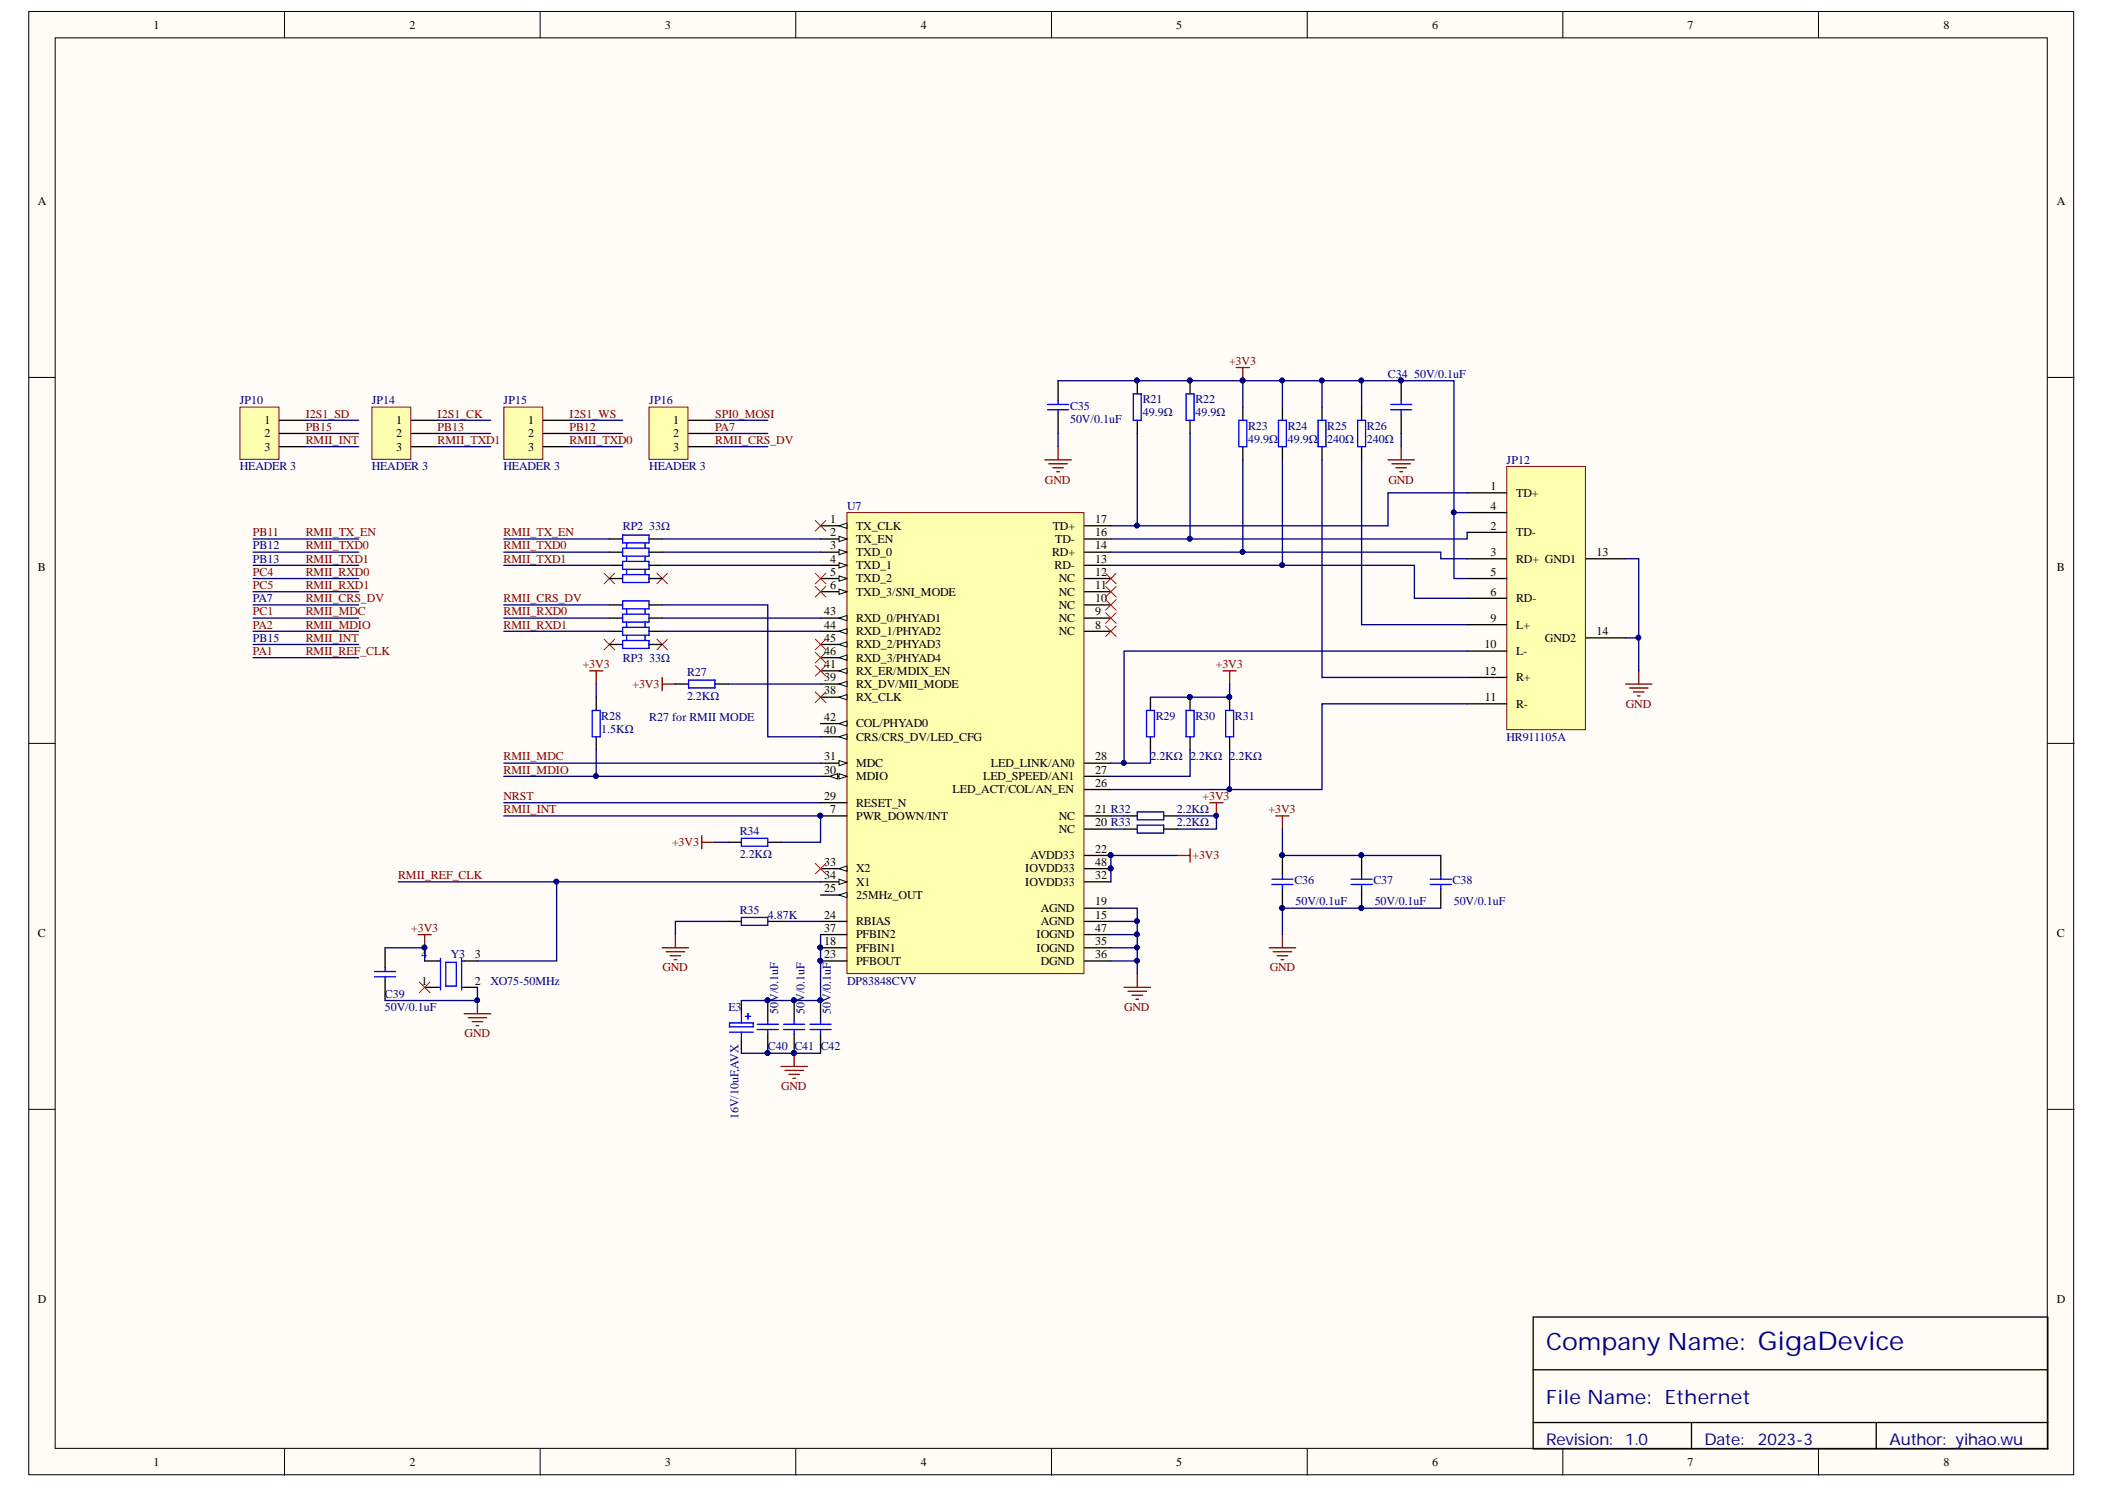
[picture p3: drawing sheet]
<svg xmlns="http://www.w3.org/2000/svg" width="297mm" height="210mm" viewBox="0 0 297 210" stroke-linecap="round" stroke-linejoin="round" font-family="sans-serif">
<defs><g id="words">
<text font-size="3.4" fill="#000080" x="218.2" y="190.4">Company Name: GigaDevice</text>
<text font-size="2.8" fill="#000080" x="218.2" y="198">File Name: Ethernet</text>
<g font-size="2.3" fill="#000080">
<text x="218.2" y="203.8">Revision:</text>
<text x="229.3" y="203.8">1.0</text>
<text x="240.5" y="203.8">Date:</text>
<text x="248" y="203.8">2023-3</text>
<text x="266.7" y="203.8">Author: yihao.wu</text>
</g>
<g font-size="1.7">
<text x="21.7" y="4.1">1</text>
<text x="57.8" y="4.1">2</text>
<text x="93.8" y="4.1">3</text>
<text x="129.9" y="4.1">4</text>
<text x="166" y="4.1">5</text>
<text x="202.1" y="4.1">6</text>
<text x="238.1" y="4.1">7</text>
<text x="274.3" y="4.1">8</text>
<text x="5.3" y="28.9">A</text>
<text x="290.3" y="28.9">A</text>
<text x="37.3" y="59.8">1</text>
<text x="55.9" y="59.8">1</text>
<text x="74.5" y="59.8">1</text>
<text x="95" y="59.8">1</text>
<text x="37.3" y="61.7">2</text>
<text x="37.3" y="63.6">3</text>
<text x="55.9" y="61.7">2</text>
<text x="55.9" y="63.6">3</text>
<text x="74.5" y="61.7">2</text>
<text x="74.5" y="63.6">3</text>
<text x="95" y="61.7">2</text>
<text x="95" y="63.6">3</text>
<text x="210.3" y="69.1">1</text>
<text x="210.3" y="71.9">4</text>
<text x="213.9" y="70.1">TD+</text>
<text x="117.2" y="73.8">1</text>
<text x="117.2" y="75.7">2</text>
<text x="117.2" y="77.5">3</text>
<text x="120.8" y="74.7">TX_CLK</text>
<text x="120.8" y="76.6">TX_EN</text>
<text x="148.6" y="74.7">TD+</text>
<text x="148.9" y="76.6">TD-</text>
<text x="154.6" y="77.5">14</text>
<text x="154.6" y="75.7">16</text>
<text x="154.6" y="73.8">17</text>
<text x="210.3" y="74.7">2</text>
<text x="213.9" y="75.7">TD-</text>
<text x="5.3" y="80.6">B</text>
<text x="117.2" y="79.4">4</text>
<text x="117.2" y="81.2">5</text>
<text x="117.2" y="83.1">6</text>
<text x="120.8" y="78.4">TXD_0</text>
<text x="120.8" y="80.3">TXD_1</text>
<text x="120.8" y="82.2">TXD_2</text>
<text x="148.5" y="78.4">RD+</text>
<text x="148.8" y="80.3">RD-</text>
<text x="149.4" y="82.2">NC</text>
<text x="154.6" y="83.1">11</text>
<text x="154.6" y="81.2">12</text>
<text x="154.6" y="79.4">13</text>
<text x="210.3" y="78.4">3</text>
<text x="210.3" y="81.2">5</text>
<text x="213.9" y="79.4">RD+ GND1</text>
<text x="225.3" y="78.4">13</text>
<text x="290.3" y="80.6">B</text>
<text x="116.3" y="86.8">43</text>
<text x="116.3" y="88.7">44</text>
<text x="120.8" y="84">TXD_3/SNI_MODE</text>
<text x="120.8" y="87.7">RXD_0/PHYAD1</text>
<text x="120.8" y="89.6">RXD_1/PHYAD2</text>
<text x="149.4" y="89.6">NC</text>
<text x="149.4" y="87.7">NC</text>
<text x="149.4" y="85.9">NC</text>
<text x="149.4" y="84">NC</text>
<text x="154.6" y="88.7">8</text>
<text x="154.6" y="86.8">9</text>
<text x="154.6" y="84.9">10</text>
<text x="210.3" y="84">6</text>
<text x="210.3" y="87.7">9</text>
<text x="213.9" y="84.9">RD-</text>
<text x="213.9" y="88.7">L+</text>
<text x="225.3" y="89.6">14</text>
<text x="116.3" y="94.2">41</text>
<text x="116.3" y="90.5">45</text>
<text x="116.3" y="92.4">46</text>
<text x="120.8" y="95.2">RX_ER/MDIX_EN</text>
<text x="120.8" y="91.5">RXD_2/PHYAD3</text>
<text x="120.8" y="93.3">RXD_3/PHYAD4</text>
<text x="209.5" y="91.5">10</text>
<text x="209.5" y="95.2">12</text>
<text x="213.9" y="92.4">L-</text>
<text x="218" y="90.5">GND2</text>
<text x="116.3" y="98">38</text>
<text x="116.3" y="96.1">39</text>
<text x="116.3" y="101.7">42</text>
<text x="120.8" y="98.9">RX_CLK</text>
<text x="120.8" y="97">RX_DV/MII_MODE</text>
<text x="209.5" y="98.9">11</text>
<text x="213.9" y="96.1">R+</text>
<text x="213.9" y="99.8">R-</text>
<text x="116.3" y="107.3">31</text>
<text x="116.3" y="103.5">40</text>
<text x="120.8" y="104.5">CRS/CRS_DV/LED_CFG</text>
<text x="120.8" y="102.6">COL/PHYAD0</text>
<text x="154.6" y="107.3">28</text>
<text x="116.3" y="112.8">29</text>
<text x="116.3" y="109.1">30</text>
<text x="120.8" y="113.8">RESET_N</text>
<text x="120.8" y="110.1">MDIO</text>
<text x="120.8" y="108.2">MDC</text>
<text x="134.4" y="111.9">LED_ACT/COL/AN_EN</text>
<text x="138.7" y="110.1">LED_SPEED/AN1</text>
<text x="139.8" y="108.2">LED_LINK/AN0</text>
<text x="154.6" y="111">26</text>
<text x="154.6" y="109.1">27</text>
<text x="117.2" y="114.7">7</text>
<text x="120.8" y="115.6">PWR_DOWN/INT</text>
<text x="149.4" y="117.5">NC</text>
<text x="149.4" y="115.6">NC</text>
<text x="154.6" y="116.6">20 R33</text>
<text x="154.6" y="114.7">21 R32</text>
<text x="116.3" y="125.9">25</text>
<text x="116.3" y="122.1">33</text>
<text x="116.3" y="124">34</text>
<text x="120.8" y="123.1">X2</text>
<text x="120.8" y="124.9">X1</text>
<text x="144.7" y="124.9">IOVDD33</text>
<text x="144.7" y="123.1">IOVDD33</text>
<text x="145.4" y="121.2">AVDD33</text>
<text x="154.6" y="120.3">22</text>
<text x="154.6" y="124">32</text>
<text x="154.6" y="122.1">48</text>
<text x="116.3" y="129.6">24</text>
<text x="116.3" y="131.4">37</text>
<text x="120.8" y="130.5">RBIAS</text>
<text x="120.8" y="126.8">25MHz_OUT</text>
<text x="146.9" y="130.5">AGND</text>
<text x="146.9" y="128.7">AGND</text>
<text x="154.6" y="129.6">15</text>
<text x="154.6" y="127.7">19</text>
<text x="154.6" y="131.4">47</text>
<text x="5.3" y="132.2">C</text>
<text x="59.5" y="135.2">4</text>
<text x="67" y="135.2">3</text>
<text x="116.3" y="133.3">18</text>
<text x="116.3" y="135.2">23</text>
<text x="120.8" y="134.2">PFBIN1</text>
<text x="120.8" y="136.1">PFBOUT</text>
<text x="120.8" y="132.4">PFBIN2</text>
<text x="146.3" y="134.2">IOGND</text>
<text x="146.3" y="132.4">IOGND</text>
<text x="146.9" y="136.1">DGND</text>
<text x="154.6" y="133.3">35</text>
<text x="154.6" y="135.2">36</text>
<text x="290.3" y="132.2">C</text>
<text x="59.5" y="138.9">1</text>
<text x="67" y="138.9">2</text>
<text x="5.3" y="183.8">D</text>
<text x="290.3" y="183.8">D</text>
<text x="21.7" y="206.8">1</text>
<text x="57.8" y="206.8">2</text>
<text x="93.8" y="206.8">3</text>
<text x="129.9" y="206.8">4</text>
<text x="166" y="206.8">5</text>
<text x="202.1" y="206.8">6</text>
<text x="238.1" y="206.8">7</text>
<text x="274.3" y="206.8">8</text>
</g>
<g font-size="1.7" fill="#800000">
<text x="173.4" y="51.5">+3V3</text>
<text x="43.1" y="58.9">I2S1_SD</text>
<text x="61.8" y="58.9">I2S1_CK</text>
<text x="80.4" y="58.9">I2S1_WS</text>
<text x="100.9" y="58.9">SPI0_MOSI</text>
<text x="43.1" y="60.8">PB15</text>
<text x="43.1" y="62.6">RMII_INT</text>
<text x="61.8" y="60.8">PB13</text>
<text x="61.8" y="62.6">RMII_TXD1</text>
<text x="80.4" y="60.8">PB12</text>
<text x="80.4" y="62.6">RMII_TXD0</text>
<text x="100.9" y="60.8">PA7</text>
<text x="100.9" y="62.6">RMII_CRS_DV</text>
<text x="147.5" y="68.2">GND</text>
<text x="195.9" y="68.2">GND</text>
<text x="35.7" y="75.7">PB11</text>
<text x="43.1" y="75.7">RMII_TX_EN</text>
<text x="43.1" y="77.5">RMII_TXD0</text>
<text x="71.1" y="75.7">RMII_TX_EN</text>
<text x="71.1" y="77.5">RMII_TXD0</text>
<text x="35.7" y="81.2">PC4</text>
<text x="35.7" y="83.1">PC5</text>
<text x="43.1" y="79.4">RMII_TXD1</text>
<text x="43.1" y="81.2">RMII_RXD0</text>
<text x="43.1" y="83.1">RMII_RXD1</text>
<text x="71.1" y="79.4">RMII_TXD1</text>
<text x="35.7" y="86.8">PC1</text>
<text x="35.7" y="88.7">PA2</text>
<text x="43.1" y="84.9">RMII_CRS_DV</text>
<text x="43.1" y="86.8">RMII_MDC</text>
<text x="43.1" y="88.7">RMII_MDIO</text>
<text x="71.1" y="86.8">RMII_RXD0</text>
<text x="71.1" y="88.7">RMII_RXD1</text>
<text x="71.1" y="84.9">RMII_CRS_DV</text>
<text x="35.7" y="92.4">PA1</text>
<text x="43.1" y="90.5">RMII_INT</text>
<text x="43.1" y="92.4">RMII_REF_CLK</text>
<text x="82.2" y="94.2">+3V3</text>
<text x="171.6" y="94.2">+3V3</text>
<text x="89.3" y="97">+3V3</text>
<text x="229.4" y="99.8">GND</text>
<text x="71.1" y="107.3">RMII_MDC</text>
<text x="71.1" y="112.8">NRST</text>
<text x="71.1" y="109.1">RMII_MDIO</text>
<text x="169.7" y="112.8">+3V3</text>
<text x="71.1" y="114.7">RMII_INT</text>
<text x="94.8" y="119.4">+3V3</text>
<text x="179" y="114.7">+3V3</text>
<text x="56.2" y="124">RMII_REF_CLK</text>
<text x="168.3" y="121.2">+3V3</text>
<text x="58" y="131.4">+3V3</text>
<text x="93.5" y="137">GND</text>
<text x="179.2" y="137">GND</text>
<text x="158.6" y="142.6">GND</text>
<text x="65.6" y="146.3">GND</text>
<text x="110.2" y="153.8">GND</text>
</g>
<g font-size="1.7" fill="#000080">
<text x="195.8" y="53.3">C34</text>
<text x="199.6" y="53.3">50V/0.1uF</text>
<text x="33.8" y="57.1">JP10</text>
<text x="52.5" y="57.1">JP14</text>
<text x="71.1" y="57.1">JP15</text>
<text x="91.6" y="57.1">JP16</text>
<text x="151" y="57.8">C35</text>
<text x="151" y="59.7">50V/0.1uF</text>
<text x="161.2" y="56.9">R21</text>
<text x="161.2" y="58.7">49.9Ω</text>
<text x="168.7" y="56.9">R22</text>
<text x="168.7" y="58.7">49.9Ω</text>
<text x="176.1" y="60.6">R23</text>
<text x="176.1" y="62.5">49.9Ω</text>
<text x="181.7" y="60.6">R24</text>
<text x="181.7" y="62.5">49.9Ω</text>
<text x="187.3" y="60.6">R25</text>
<text x="187.3" y="62.5">240Ω</text>
<text x="192.9" y="60.6">R26</text>
<text x="192.9" y="62.5">240Ω</text>
<text x="212.6" y="65.4">JP12</text>
<text x="33.8" y="66.4">HEADER 3</text>
<text x="52.5" y="66.4">HEADER 3</text>
<text x="71.1" y="66.4">HEADER 3</text>
<text x="91.6" y="66.4">HEADER 3</text>
<text x="119.5" y="71.9">U7</text>
<text x="35.7" y="77.5">PB12</text>
<text x="87.9" y="74.7">RP2</text>
<text x="91.6" y="74.7">33Ω</text>
<text x="35.7" y="79.4">PB13</text>
<text x="35.7" y="84.9">PA7</text>
<text x="35.7" y="90.5">PB15</text>
<text x="87.9" y="93.3">RP3</text>
<text x="91.6" y="93.3">33Ω</text>
<text x="96.9" y="95.3">R27</text>
<text x="84.9" y="101.5">R28</text>
<text x="91.6" y="101.7">R27 for RMII MODE</text>
<text x="96.9" y="98.7">2.2KΩ</text>
<text x="163.1" y="101.5">R29</text>
<text x="168.7" y="101.5">R30</text>
<text x="174.3" y="101.5">R31</text>
<text x="84.9" y="103.4">1.5KΩ</text>
<text x="162.3" y="107.3">2.2KΩ 2.2KΩ 2.2KΩ</text>
<text x="212.6" y="104.5">HR911105A</text>
<text x="104.4" y="117.7">R34</text>
<text x="166.1" y="114.7">2.2KΩ</text>
<text x="166.1" y="116.6">2.2KΩ</text>
<text x="104.4" y="121">2.2KΩ</text>
<text x="182.6" y="124.8">C36</text>
<text x="193.8" y="124.8">C37</text>
<text x="205" y="124.8">C38</text>
<text x="104.4" y="128.9">R35</text>
<text x="108.4" y="129.6">4.87K</text>
<text x="182.8" y="127.7">50V/0.1uF</text>
<text x="194" y="127.7">50V/0.1uF</text>
<text x="205.2" y="127.7">50V/0.1uF</text>
<text x="63.6" y="135.2">Y3</text>
<text x="54.3" y="140.7">C39</text>
<text x="54.3" y="142.6">50V/0.1uF</text>
<text x="69.2" y="138.9">XO75-50MHz</text>
<text x="102.8" y="142.6">E3</text>
<text x="109.8" y="143" transform="rotate(-90 109.8 143)">50V/0.1uF</text>
<text x="113.5" y="143" transform="rotate(-90 113.5 143)">50V/0.1uF</text>
<text x="117.3" y="143" transform="rotate(-90 117.3 143)">50V/0.1uF</text>
<text x="119.5" y="138.9">DP83848CVV</text>
<text x="108.4" y="148.2">C40</text>
<text x="112.1" y="148.2">C41</text>
<text x="115.8" y="148.2">C42</text>
<text x="104.2" y="157.9" transform="rotate(-90 104.2 157.9)">16V/10uF,AVX</text>
</g>
</g></defs>
<g fill="#fffcf8" stroke="#000" stroke-width=".14">
<path d="M4.1 1.6h288.5v206.4h-288.5z"/>
<path d="M7.8 5.3h281.1v199h-281.1z"/>
</g>
<g fill="none" stroke="#000" stroke-width=".14">
<path d="M40.1 1.6v3.7M76.2 1.6v3.7M112.3 1.6v3.7M148.4 1.6v3.7M184.5 1.6v3.7M220.5 1.6v3.7M256.6 1.6v3.7M4.1 53.2h3.7M289 53.2h3.7M4.1 104.9h3.7M289 104.9h3.7M4.1 156.5h3.7"/>
<path d="M289 156.5h3.7M40.1 204.4v3.7M76.2 204.4v3.7M112.3 204.4v3.7M148.4 204.4v3.7M184.5 204.4v3.7M220.5 204.4v3.7M256.6 204.4v3.7"/>
</g>
<path d="M216.3 185.8h72.7v18.6h-72.7zM216.3 193.2h72.7M216.3 200.7h72.7M238.7 200.7v3.7M264.8 200.7v3.7" fill="none" stroke="#000" stroke-width=".19"/>
<path d="M119.5 72.3h33.5v65h-33.5z" fill="#ffffb0" stroke="#800000" stroke-width=".14"/>
<path d="M115.8 74.2h3.7" fill="none" stroke="#000" stroke-width=".19"/>
<path d="M118.4 74.2l1.1-.4v.7z" fill="#fffcf8"/>
<path d="M118.4 74.2l1.1-.4v.7z" fill="none" stroke="#000" stroke-width=".14"/>
<path d="M115.8 76h3.7" fill="none" stroke="#000" stroke-width=".19"/>
<path d="M118.4 75.7l1.1 .3-1.1 .4z" fill="#fffcf8"/>
<path d="M118.4 75.7l1.1 .3-1.1 .4z" fill="none" stroke="#000" stroke-width=".14"/>
<path d="M115.8 77.9h3.7" fill="none" stroke="#000" stroke-width=".19"/>
<path d="M118.4 77.5l1.1 .4-1.1 .4z" fill="#fffcf8"/>
<path d="M118.4 77.5l1.1 .4-1.1 .4z" fill="none" stroke="#000" stroke-width=".14"/>
<path d="M115.8 79.8h3.7" fill="none" stroke="#000" stroke-width=".19"/>
<path d="M118.4 79.4l1.1 .4-1.1 .3z" fill="#fffcf8"/>
<path d="M118.4 79.4l1.1 .4-1.1 .3z" fill="none" stroke="#000" stroke-width=".14"/>
<path d="M115.8 81.6h3.7" fill="none" stroke="#000" stroke-width=".19"/>
<path d="M118.4 81.2l1.1 .4-1.1 .4z" fill="#fffcf8"/>
<path d="M118.4 81.2l1.1 .4-1.1 .4z" fill="none" stroke="#000" stroke-width=".14"/>
<path d="M115.8 83.5h3.7" fill="none" stroke="#000" stroke-width=".19"/>
<path d="M118.4 83.1l1.1 .4-1.1 .3z" fill="#fffcf8"/>
<path d="M118.4 83.1l1.1 .4-1.1 .3z" fill="none" stroke="#000" stroke-width=".14"/>
<g fill="none" stroke="#000" stroke-width=".19">
<path d="M153 79.8h3.8M153 77.9h3.8M153 76h3.8M153 74.2h3.8M153 89.1h3.8M153 87.2h3.8M153 85.3h3.8M153 83.5h3.8M153 81.6h3.8M115.8 115.1h3.7M153 115.1h3.8M153 117h3.8"/>
<path d="M115.8 130h3.7M115.8 133.7h3.7M115.8 135.6h3.7M115.8 126.3h3.7M153 130h3.8M153 128.1h3.8M153 120.7h3.8"/>
</g>
<g fill="#000080" stroke="#000080" stroke-width=".14">
<circle cx="115.8" cy="115.1" r=".34"/>
<circle cx="115.8" cy="133.7" r=".34"/>
<circle cx="156.7" cy="120.6" r=".34"/>
<circle cx="115.8" cy="135.5" r=".34"/>
</g>
<path d="M118.4 126.3l1.1-.4v.7z" fill="#fffcf8"/>
<path d="M118.4 126.3l1.1-.4v.7z" fill="none" stroke="#000" stroke-width=".14"/>
<path d="M115.8 109.5h3.7M115.8 113.2h3.7M153 111.4h3.8M153 109.5h3.8M153 107.7h3.8" fill="none" stroke="#000" stroke-width=".19"/>
<path d="M118.4 109.1l1.1 .4-1.1 .4z" fill="#fffcf8"/>
<path d="M118.4 109.1l1.1 .4-1.1 .4z" fill="none" stroke="#000" stroke-width=".14"/>
<path d="M117.1 109.5l1.1-.4v.8z" fill="#fffcf8"/>
<path d="M117.1 109.5l1.1-.4v.8z" fill="none" stroke="#000" stroke-width=".14"/>
<path d="M115.8 107.7h3.7" fill="none" stroke="#000" stroke-width=".19"/>
<path d="M118.4 107.3l1.1 .4-1.1 .3z" fill="#fffcf8"/>
<path d="M118.4 107.3l1.1 .4-1.1 .3z" fill="none" stroke="#000" stroke-width=".14"/>
<path d="M115.8 122.5h3.7M153 124.4h3.8" fill="none" stroke="#000" stroke-width=".19"/>
<path d="M118.4 122.5l1.1-.3v.7z" fill="#fffcf8"/>
<path d="M118.4 122.5l1.1-.3v.7z" fill="none" stroke="#000" stroke-width=".14"/>
<path d="M115.8 124.4h3.7" fill="none" stroke="#000" stroke-width=".19"/>
<path d="M118.4 124l1.1 .4-1.1 .4z" fill="#fffcf8"/>
<path d="M118.4 124l1.1 .4-1.1 .4z" fill="none" stroke="#000" stroke-width=".14"/>
<path d="M115.8 98.4h3.7M115.8 131.8h3.7M153 133.7h3.8M153 135.6h3.8" fill="none" stroke="#000" stroke-width=".19"/>
<path d="M118.4 98.4l1.1-.4v.7z" fill="#fffcf8"/>
<path d="M118.4 98.4l1.1-.4v.7z" fill="none" stroke="#000" stroke-width=".14"/>
<path d="M115.8 96.5h3.7" fill="none" stroke="#000" stroke-width=".19"/>
<path d="M118.4 96.5l1.1-.4v.8z" fill="#fffcf8"/>
<path d="M118.4 96.5l1.1-.4v.8z" fill="none" stroke="#000" stroke-width=".14"/>
<path d="M115.8 103.9h3.7" fill="none" stroke="#000" stroke-width=".19"/>
<path d="M118.4 103.9l1.1-.3v.7z" fill="#fffcf8"/>
<path d="M118.4 103.9l1.1-.3v.7z" fill="none" stroke="#000" stroke-width=".14"/>
<path d="M115.8 94.6h3.7" fill="none" stroke="#000" stroke-width=".19"/>
<path d="M118.4 94.6l1.1-.3v.7z" fill="#fffcf8"/>
<path d="M118.4 94.6l1.1-.3v.7z" fill="none" stroke="#000" stroke-width=".14"/>
<path d="M115.8 102.1h3.7" fill="none" stroke="#000" stroke-width=".19"/>
<path d="M118.4 102.1l1.1-.4v.7z" fill="#fffcf8"/>
<path d="M118.4 102.1l1.1-.4v.7z" fill="none" stroke="#000" stroke-width=".14"/>
<path d="M115.8 87.2h3.7" fill="none" stroke="#000" stroke-width=".19"/>
<path d="M118.4 87.2l1.1-.4v.8z" fill="#fffcf8"/>
<path d="M118.4 87.2l1.1-.4v.8z" fill="none" stroke="#000" stroke-width=".14"/>
<path d="M115.8 89.1h3.7" fill="none" stroke="#000" stroke-width=".19"/>
<path d="M118.4 89.1l1.1-.4v.7z" fill="#fffcf8"/>
<path d="M118.4 89.1l1.1-.4v.7z" fill="none" stroke="#000" stroke-width=".14"/>
<path d="M115.8 90.9h3.7" fill="none" stroke="#000" stroke-width=".19"/>
<path d="M118.4 90.9l1.1-.4v.8z" fill="#fffcf8"/>
<path d="M118.4 90.9l1.1-.4v.8z" fill="none" stroke="#000" stroke-width=".14"/>
<path d="M115.8 92.8h3.7" fill="none" stroke="#000" stroke-width=".19"/>
<path d="M118.4 92.8l1.1-.4v.7z" fill="#fffcf8"/>
<path d="M118.4 92.8l1.1-.4v.7z" fill="none" stroke="#000" stroke-width=".14"/>
<g fill="none" stroke="#000" stroke-width=".19">
<path d="M84.1 98.4v1.8M95.3 96.5h1.9M100.9 96.5h1.9M162.3 98.4v1.8M167.9 98.4v1.8M173.5 98.4v1.8M84.1 103.9v1.9M102.8 118.8h1.8M108.3 118.8h1.9M158.6 115.1h1.9M158.6 117h1.9M162.3 103.9v1.9"/>
<path d="M164.2 115.1h1.9M164.2 117h1.9M167.9 103.9v1.9M173.5 103.9v1.9M102.8 130h1.8M108.3 130h1.9M153 131.8h3.8M153 122.5h3.8M104.6 141.1v1.9M104.6 146.7v1.9M108.3 141.1v2.8M108.3 145.8v2.8"/>
<path d="M112.1 141.1v2.8M112.1 145.8v2.8M115.8 141.1v2.8M115.8 145.8v2.8"/>
</g>
<g fill="#000080" stroke="#000080" stroke-width=".14">
<circle cx="156.7" cy="122.5" r=".34"/>
<circle cx="115.8" cy="115.1" r=".34"/>
<circle cx="115.8" cy="133.7" r=".34"/>
<circle cx="156.7" cy="120.6" r=".34"/>
<circle cx="115.8" cy="135.5" r=".34"/>
<circle cx="108.3" cy="141.1" r=".34"/>
<circle cx="108.3" cy="148.5" r=".34"/>
<circle cx="112" cy="148.5" r=".33"/>
<circle cx="112" cy="141.1" r=".33"/>
<circle cx="115.8" cy="141.1" r=".34"/>
<circle cx="171.6" cy="115.1" r=".33"/>
<circle cx="167.9" cy="98.3" r=".34"/>
<circle cx="173.5" cy="98.3" r=".33"/>
</g>
<g fill="none" stroke="#f00" stroke-width=".14">
<path d="M115 73.4l1.5 1.5M116.5 73.4l-1.5 1.5M115 82.7l1.5 1.5M115 80.9l1.5 1.5M115 90.2l1.5 1.5M115 92l1.5 1.5M115 93.9l1.5 1.5M115 97.6l1.5 1.5M116.5 82.7l-1.5 1.5M116.5 80.9l-1.5 1.5M116.5 90.2l-1.5 1.5M116.5 92l-1.5 1.5"/>
<path d="M116.5 93.9l-1.5 1.5M116.5 97.6l-1.5 1.5M156 88.3l1.5 1.5M156 86.4l1.5 1.5M156 84.6l1.5 1.5M156 82.7l1.5 1.5M156 80.9l1.5 1.5M157.5 88.3l-1.5 1.5M157.5 86.4l-1.5 1.5M157.5 84.6l-1.5 1.5M157.5 82.7l-1.5 1.5M157.5 80.9l-1.5 1.5"/>
<path d="M115 121.8l1.5 1.5M116.5 121.8l-1.5 1.5"/>
</g>
<g fill="none" stroke="#800000" stroke-width=".19">
<path d="M83.2 94.6h1.9M84.1 94.6v1.9M93.4 95.6v1.8M93.4 96.5h1.9M172.6 94.6h1.8M173.5 94.6v1.9M99 117.9v1.8M99 118.8h1.9M167.9 119.7v1.9M170.7 113.2h1.9M171.7 113.2v1.9M93.4 133.7h3.8"/>
<path d="M94 134.3h2.6M94.6 134.8h1.5M95.1 135.4h.4M95.3 131.8v1.9M158.6 139.3h3.7M159.2 139.8h2.6M160.5 137.4v1.9M166.1 120.7h1.8M110.2 150.4h3.7M110.8 151h2.6M111.3 151.6h1.5M111.9 152.1h.4"/>
<path d="M112.1 148.6v1.8M159.7 140.4h1.5M160.3 141h.4"/>
</g>
<g fill="none" stroke="#00f" stroke-width=".19">
<path d="M97.2 95.9h3.7v1.2h-3.7zM83.6 100.2h1.1v3.7h-1.1zM104.6 118.3h3.7v1.1h-3.7zM160.5 114.5h3.7v1.2h-3.7zM160.5 116.4h3.7v1.1h-3.7zM161.8 100.2h1.1v3.7h-1.1zM167.4 100.2h1.1v3.7h-1.1zM173 100.2h1.1v3.7h-1.1zM104.6 129.4h3.7v1.1h-3.7zM102.9 144.3h3.4v.6h-3.4zM102.9 145.6h3.4M104.6 143v1.3"/>
<path d="M104.6 145.6v1.1M105.2 143.4h.7M105.5 143v.7M106.9 145.2h2.9M106.9 144.5h2.9M108.3 143.9v.6M108.3 145.2v.6M110.6 145.2h3M110.6 144.5h3M112.1 143.9v.6M112.1 145.2v.6M114.3 145.2h3"/>
<path d="M114.3 144.5h3M115.8 143.9v.6M115.8 145.2v.6"/>
</g>
<path d="M212.6 65.8h11.1v37.1h-11.1z" fill="#ffffb0" stroke="#800000" stroke-width=".14"/>
<g fill="none" stroke="#000" stroke-width=".19">
<path d="M149.3 53.7v2.8M149.3 58.4v2.7M160.5 53.7v1.9M160.5 59.3v1.8M167.9 53.7v1.9M167.9 59.3v1.8M175.4 57.4v1.9M181 57.4v1.9M186.6 57.4v1.9M192.1 57.4v1.9M197.7 53.7v2.8M197.7 58.4v2.7"/>
<path d="M86 79.8h1.9M86 77.9h1.9M86 76h1.9M91.6 79.8h1.8M91.6 77.9h1.8M91.6 76h1.8M175.4 63v1.9M181 63v1.9M186.6 63v1.9M192.1 63v1.9M207 69.5h5.6M207 72.3h5.6"/>
<path d="M207 75.1h5.6M207 78.8h5.6M223.8 78.8h5.6M86 81.6h1.9M86 85.3h1.9M86 87.2h1.9M86 89.1h1.9M86 90.9h1.9M91.6 81.6h1.8M91.6 85.3h1.8M91.6 87.2h1.8M91.6 89.1h1.8"/>
<path d="M91.6 90.9h1.8M207 81.6h5.6M207 84.4h5.6M207 88.1h5.6M207 91.8h5.6M207 95.6h5.6M207 99.3h5.6M223.8 90h5.6M54.3 133.7v2.8M54.3 138.3v2.8M59.9 139.3h1.9M59.9 135.6h1.9"/>
<path d="M65.5 139.3h1.9M65.5 135.6h1.9M181 120.7v2.8M181 125.3v2.8M192.1 120.7v2.8M192.1 125.3v2.8M203.3 120.7v2.8M203.3 125.3v2.8"/>
</g>
<g fill="none" stroke="#800000" stroke-width=".19">
<path d="M174.4 51.8h1.9M175.4 51.8v1.9M147.4 64.9h3.8M148 65.4h2.6M148.6 66h1.5M149.1 66.5h.4M149.3 63v1.9M195.9 64.9h3.7M196.4 65.4h2.6M197 66h1.5M197.5 66.5h.4M197.7 63v1.9"/>
<path d="M229.4 96.5h3.7M229.9 97.1h2.6M230.5 97.6h1.5M231.1 98.2h.3M231.2 94.6v1.9M180 115.1h1.9M181 115.1v1.9M59 131.8h1.9M59.9 131.8v1.9M179.1 133.7h3.7M179.7 134.3h2.6M180.2 134.8h1.5"/>
<path d="M180.8 135.4h.4M181 131.8v1.9M65.5 143h3.7M66.1 143.6h2.6M66.6 144.1h1.5M67.2 144.7h.4M67.4 141.1v1.9"/>
</g>
<g fill="#000080" stroke="#000080" stroke-width=".14">
<circle cx="175.3" cy="53.7" r=".34"/>
<circle cx="160.4" cy="53.7" r=".33"/>
<circle cx="167.9" cy="53.7" r=".34"/>
<circle cx="197.7" cy="53.7" r=".34"/>
<circle cx="180.9" cy="128.1" r=".33"/>
<circle cx="180.9" cy="120.6" r=".33"/>
<circle cx="192.1" cy="128.1" r=".33"/>
<circle cx="192.1" cy="120.6" r=".33"/>
<circle cx="67.3" cy="141.1" r=".34"/>
<circle cx="59.9" cy="133.7" r=".34"/>
</g>
<g fill="none" stroke="#00f" stroke-width=".19">
<path d="M147.8 57.1h3M147.8 57.8h3M149.3 56.5v.6M149.3 57.8v.6M159.9 55.6h1.1v3.7h-1.1zM167.4 55.6h1.1v3.7h-1.1zM174.8 59.3h1.1v3.7h-1.1zM180.4 59.3h1.1v3.7h-1.1zM186 59.3h1.1v3.7h-1.1zM191.6 59.3h1.1v3.7h-1.1zM196.2 57.1h3M196.2 57.8h3"/>
<path d="M197.7 56.5v.6M197.7 57.8v.6M87.9 75.5h3.7v1.1h-3.7zM87.9 77.3h3.7v1.1h-3.7zM87.9 79.2h3.7v1.1h-3.7zM88.4 76.6v.7M88.4 78.4v.8M91 76.6v.7M91 78.4v.8M87.9 81.1h3.7v1.1h-3.7zM87.9 84.8h3.7v1.1h-3.7zM87.9 86.6h3.7v1.1h-3.7z"/>
<path d="M87.9 88.5h3.7v1.1h-3.7zM87.9 90.4h3.7v1.1h-3.7zM88.4 80.3v.8M88.4 85.9v.7M88.4 87.7v.8M88.4 89.6v.8M91 80.3v.8M91 85.9v.7M91 87.7v.8M91 89.6v.8M52.8 137.8h3M52.8 137h3"/>
<path d="M54.3 136.5v.5M54.3 137.8v.5M61.8 139.3h.4M61.8 135.6h.4M62.2 135.2v4.5M62.9 135.7h1.5v3.4h-1.5zM65.1 135.2v4.5M65.1 139.3h.4M65.1 135.6h.4M179.5 124h3M179.5 124.8h3M181 123.5v.5"/>
<path d="M181 124.8v.5M190.6 124h3M190.6 124.8h3M192.1 123.5v.5M192.1 124.8v.5M201.8 124h3M201.8 124.8h3M203.3 123.5v.5M203.3 124.8v.5"/>
</g>
<path d="M85.3 80.9l1.4 1.5M85.3 90.2l1.4 1.5M86.7 80.9l-1.4 1.5M86.7 90.2l-1.4 1.5M92.7 80.9l1.5 1.5M92.7 90.2l1.5 1.5M94.2 80.9l-1.5 1.5M94.2 90.2l-1.5 1.5M59.2 138.5l1.5 1.5M60.7 138.5l-1.5 1.5" fill="none" stroke="#f00" stroke-width=".14"/>
<path d="M33.9 57.4h5.5v7.4h-5.5z" fill="#ffffb0" stroke="#800000" stroke-width=".14"/>
<path d="M39.4 59.3h3.8M39.4 61.1h3.8M39.4 63h3.8" fill="none" stroke="#000" stroke-width=".19"/>
<path d="M52.5 57.4h5.5v7.4h-5.5z" fill="#ffffb0" stroke="#800000" stroke-width=".14"/>
<path d="M58.1 59.3h3.7M58.1 61.1h3.7M58.1 63h3.7" fill="none" stroke="#000" stroke-width=".19"/>
<path d="M71.1 57.4h5.5v7.4h-5.5z" fill="#ffffb0" stroke="#800000" stroke-width=".14"/>
<path d="M76.7 59.3h3.7M76.7 61.1h3.7M76.7 63h3.7" fill="none" stroke="#000" stroke-width=".19"/>
<path d="M91.6 57.4h5.5v7.4h-5.5z" fill="#ffffb0" stroke="#800000" stroke-width=".14"/>
<path d="M97.2 59.3h3.7M97.2 61.1h3.7M97.2 63h3.7" fill="none" stroke="#000" stroke-width=".19"/>
<g fill="none" stroke="#000080" stroke-width=".19">
<path d="M43.2 59.3h7.4M61.8 59.3h7.4M80.4 59.3h7.5M100.9 59.3h7.4M149.3 53.7h55.9v18.6h1.8M175.4 53.7v3.7M181 53.7v3.7M186.6 53.7v3.7M192.1 53.7v3.7M35.7 79.8h14.9M35.7 77.9h14.9M35.7 76h14.9"/>
<path d="M43.2 61.1h7.4M43.2 63h7.4M61.8 61.1h7.4M61.8 63h7.4M71.1 79.8h14.9M71.1 77.9h14.9M71.1 76h14.9M80.4 61.1h7.5M80.4 63h7.5M93.4 79.8h22.4M93.4 77.9h22.4M93.4 76h22.4"/>
<path d="M100.9 61.1h7.4M100.9 63h7.4M149.3 61.1v1.9M156.8 79.8h42.8v4.6h7.4M156.8 77.9h46.5v.9h3.7M160.5 61.1v13.1M167.9 61.1v14.9M175.4 64.9v13M181 64.9v14.9M186.6 64.9v30.7h20.4M192.1 64.9v23.2h14.9M197.7 61.1v1.9"/>
<path d="M205.2 72.3v9.3h1.8M207 69.5h-11.1v4.7h-39.1M207 75.1v.9h-50.2M229.4 78.8h1.8v11.2h-1.8M35.7 85.3h14.9M35.7 81.6h14.9M35.7 83.5h14.9M35.7 89.1h14.9M35.7 90.9h14.9M35.7 92.8h14.9M35.7 87.2h14.9M71.1 85.3h14.9"/>
<path d="M71.1 89.1h14.9M71.1 87.2h14.9M84.1 96.5v1.9M93.4 85.3h14.9v18.6h7.5M93.4 89.1h22.4M93.4 87.2h22.4M102.8 96.5h13M173.5 96.5v1.9h-11.2M207 91.8h-48.4v15.9M207 99.3h-20.4v12.1h-13.1M231.2 90v4.6M71.1 115.1h44.7v3.7h-5.6"/>
<path d="M71.1 109.5h44.7M71.1 107.7h44.7M71.1 113.2h44.7M84.1 105.8v3.7M100.9 118.8h1.9M156.8 117h1.8M156.8 115.1h1.8M162.3 105.8v1.9h-5.5M166.1 115.1h5.6v1.9h-5.6M167.9 105.8v3.7h-11.1M173.5 105.8v5.6h-16.7M181 117v3.7h22.3"/>
<path d="M54.3 133.7h5.6v1.9M56.2 124.4h22.3M67.4 139.3v1.8h-13.1M102.8 130h-7.5v1.8M110.2 130h5.6M115.8 131.8v9.3h-11.2M115.8 124.4h-37.3v11.2h-11.1M156.8 128.1h3.7v9.3M156.8 130h3.7M156.8 131.8h3.7M156.8 133.7h3.7M156.8 135.6h3.7"/>
<path d="M166.1 120.7h-9.3v3.7M203.3 128.1h-22.3v3.7M104.6 148.6h11.2"/>
</g>
<g fill="#000080" stroke="#000080" stroke-width=".14">
<circle cx="115.8" cy="115.1" r=".34"/>
<circle cx="108.3" cy="148.5" r=".34"/>
<circle cx="112" cy="148.5" r=".33"/>
<circle cx="160.4" cy="129.9" r=".33"/>
<circle cx="160.4" cy="131.8" r=".33"/>
<circle cx="160.4" cy="133.7" r=".33"/>
<circle cx="160.4" cy="135.5" r=".33"/>
<circle cx="156.7" cy="122.5" r=".34"/>
<circle cx="156.7" cy="120.6" r=".34"/>
<circle cx="171.6" cy="115.1" r=".33"/>
<circle cx="158.6" cy="107.6" r=".34"/>
<circle cx="173.5" cy="111.3" r=".33"/>
<circle cx="167.9" cy="98.3" r=".34"/>
<circle cx="173.5" cy="98.3" r=".33"/>
<circle cx="231.2" cy="89.9" r=".33"/>
<circle cx="160.4" cy="74.1" r=".33"/>
<circle cx="167.9" cy="76" r=".34"/>
<circle cx="180.9" cy="79.7" r=".33"/>
<circle cx="175.3" cy="77.9" r=".34"/>
<circle cx="175.3" cy="53.7" r=".34"/>
<circle cx="180.9" cy="53.7" r=".33"/>
<circle cx="186.5" cy="53.7" r=".34"/>
<circle cx="192.1" cy="53.7" r=".33"/>
<circle cx="160.4" cy="53.7" r=".33"/>
<circle cx="167.9" cy="53.7" r=".34"/>
<circle cx="197.7" cy="53.7" r=".34"/>
<circle cx="205.1" cy="72.3" r=".34"/>
<circle cx="78.5" cy="124.4" r=".34"/>
<circle cx="180.9" cy="120.6" r=".33"/>
<circle cx="192.1" cy="120.6" r=".33"/>
<circle cx="192.1" cy="128.1" r=".33"/>
<circle cx="180.9" cy="128.1" r=".33"/>
<circle cx="108.3" cy="141.1" r=".34"/>
<circle cx="112" cy="141.1" r=".33"/>
<circle cx="115.8" cy="141.1" r=".34"/>
<circle cx="115.8" cy="135.5" r=".34"/>
<circle cx="115.8" cy="133.7" r=".34"/>
<circle cx="67.3" cy="141.1" r=".34"/>
<circle cx="59.9" cy="133.7" r=".34"/>
<circle cx="84.1" cy="109.5" r=".33"/>
</g>
<use href="#words"/>
</svg>
